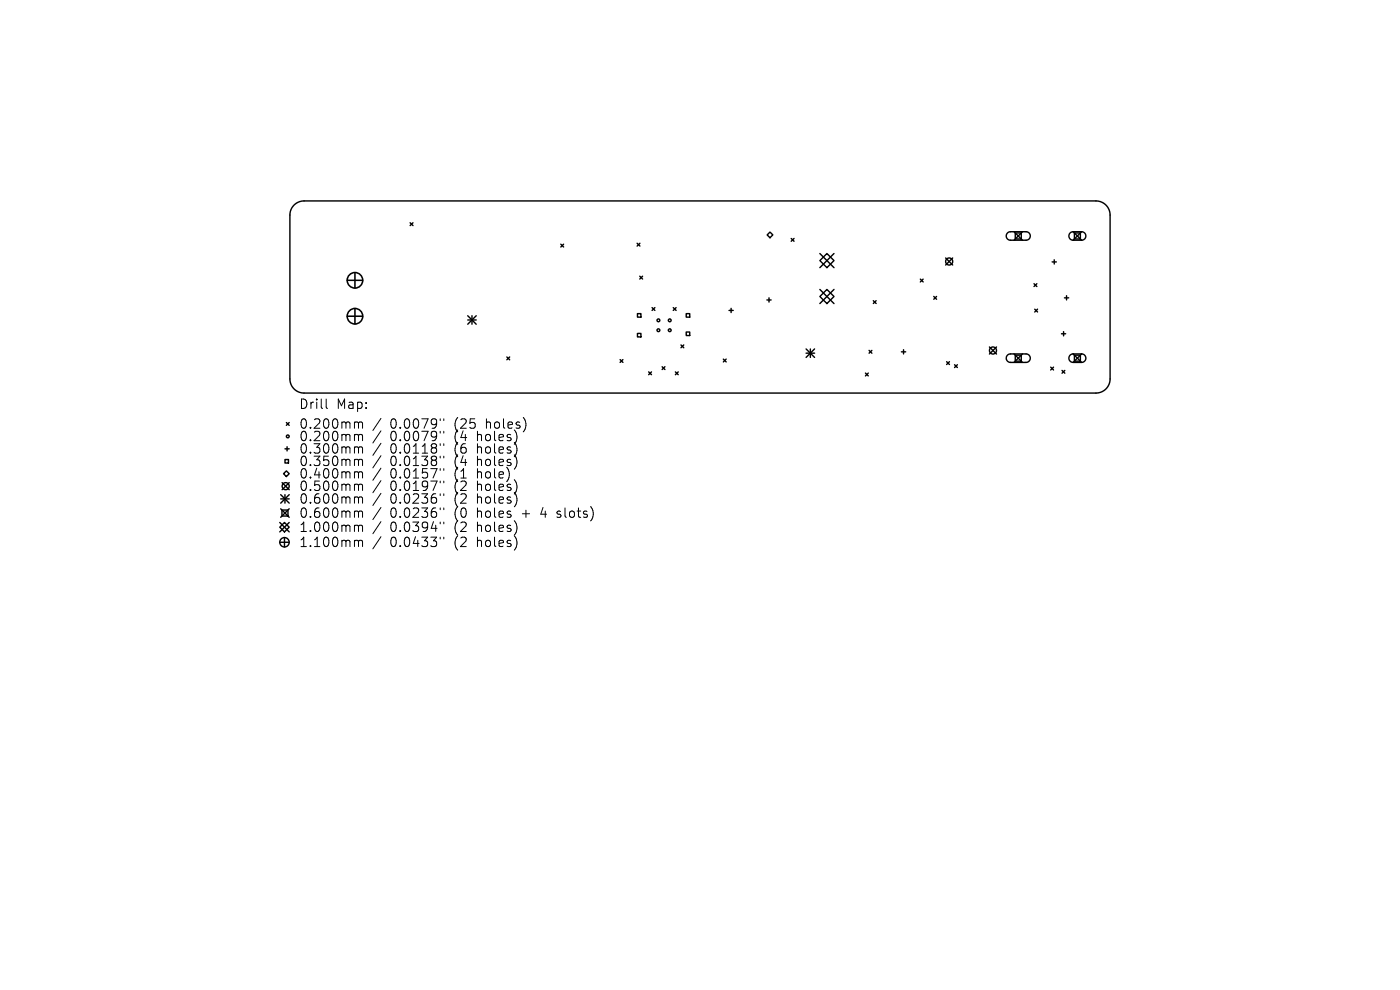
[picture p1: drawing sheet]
<svg xmlns="http://www.w3.org/2000/svg" width="297mm" height="210mm" viewBox="0 0 297 210" stroke-linecap="round" stroke-linejoin="round" font-family="sans-serif">
<defs><g id="words">
<g font-size="2.8">
<text x="63.4" y="87">Drill</text>
<text x="71.4" y="87">Map:</text>
<text x="63.4" y="91.2">0.200mm</text>
<text x="63.4" y="93.9">0.200mm</text>
<text x="82.8" y="91.2">0.0079&quot;</text>
<text x="82.8" y="93.9">0.0079&quot;</text>
<text x="96.5" y="91.2">(25</text>
<text x="96.5" y="93.9">(4</text>
<text x="101.5" y="93.9">holes)</text>
<text x="103.4" y="91.2">holes)</text>
<text x="63.4" y="96.5">0.300mm</text>
<text x="63.4" y="99.2">0.350mm</text>
<text x="63.4" y="101.8">0.400mm</text>
<text x="82.8" y="96.5">0.0118&quot;</text>
<text x="82.8" y="99.2">0.0138&quot;</text>
<text x="82.8" y="101.8">0.0157&quot;</text>
<text x="96.5" y="96.5">(6</text>
<text x="96.5" y="99.2">(4</text>
<text x="96.5" y="101.8">(1</text>
<text x="101.5" y="96.5">holes)</text>
<text x="101.5" y="99.2">holes)</text>
<text x="101.5" y="101.8">hole)</text>
<text x="63.4" y="104.4">0.500mm</text>
<text x="63.4" y="107.1">0.600mm</text>
<text x="82.8" y="104.4">0.0197&quot;</text>
<text x="82.8" y="107.1">0.0236&quot;</text>
<text x="96.5" y="104.4">(2</text>
<text x="96.5" y="107.1">(2</text>
<text x="101.5" y="104.4">holes)</text>
<text x="101.5" y="107.1">holes)</text>
<text x="63.4" y="110.1">0.600mm</text>
<text x="63.4" y="113.1">1.000mm</text>
<text x="82.8" y="110.1">0.0236&quot;</text>
<text x="82.8" y="113.1">0.0394&quot;</text>
<text x="96.5" y="110.1">(0</text>
<text x="96.5" y="113.1">(2</text>
<text x="101.5" y="110.1">holes</text>
<text x="101.5" y="113.1">holes)</text>
<text x="111.2" y="110.1">+</text>
<text x="115.4" y="110.1">4</text>
<text x="119" y="110.1">slots)</text>
<text x="63.4" y="116.3">1.100mm</text>
<text x="82.8" y="116.3">0.0433&quot;</text>
<text x="96.5" y="116.3">(2</text>
<text x="101.5" y="116.3">holes)</text>
</g>
</g></defs>
<g fill="none" stroke="#000" stroke-width=".3">
<path d="M87 47.3l.6 .6M87.6 47.3l-.6 .6M119 51.8l.6 .6M119.6 51.8l-.6 .6M135.2 51.6l.6 .6M135.7 58.6l.6 .6M135.8 51.6l-.6 .6M136.3 58.6l-.6 .6M162.8 49.8l.6-.6 .6 .6-.6 .6zM167.9 50.6l.6 .6M168.5 50.6l-.6 .6M173.9 55.3l1.5-1.5 1.5 1.5-1.5 1.5z"/>
<path d="M173.9 53.8l3 3M176.9 53.8l-3 3M195.2 59.2l.6 .6M195.8 59.2l-.6 .6M200.6 54.7l1.5 1.5M202.1 54.7l-1.5 1.5M213.7 49.4l.6-.2h3.4a.9 .9 0 0 1 .9 .9 .9 .9 0 0 1-.9 .9h-3.3a.9 .9 0 0 1-.9-.6 .9 .9 0 0 1 .2-1zM215.1 49.2l1.8 1.8M215.4 49.4h1.3v1.3h-1.3zM216.9 49.2l-1.8 1.8M223.2 55.6h.9M223.7 55.1v.9"/>
<path d="M227.7 51h1.8M227.7 49.2h1.8M227.7 49.2l1.8 1.8M227.7 49.2a.9 .9 0 0 0-.9 .9 .9 .9 0 0 0 .9 .9M227.9 49.4h1.3v1.3h-1.3zM229.5 49.2a.9 .9 0 0 1 .9 .9 .9 .9 0 0 1-.9 .9M229.5 49.2l-1.8 1.8M99.2 67l1.8 1.8M99.2 67.9h1.8M100.1 67v1.8M101 67l-1.8 1.8M107.5 75.7l.6 .6"/>
<path d="M108.1 75.7l-.6 .6M131.6 76.3l.6 .6M132.2 76.3l-.6 .6M135.2 66.5h.8v.8h-.8zM135.2 70.7h.8v.8h-.8zM137.6 78.9l.6 .6M138.2 78.9l-.6 .6M138.3 65.3l.6 .6M138.9 65.3l-.6 .6M140.5 77.8l.6 .6M141.1 77.8l-.6 .6M142.8 65.3l.6 .6"/>
<path d="M143.3 78.9l.6 .6M143.4 65.3l-.6 .6M143.9 78.9l-.6 .6M144.5 73.2l.6 .6M145.1 73.2l-.6 .6M145.6 66.5h.7v.8h-.7zM145.6 70.4h.7v.8h-.7zM153.5 76.2l.6 .6M154.1 76.2l-.6 .6M154.7 65.9h.9M155.1 65.4v.9M162.7 63.6h.9"/>
<path d="M163.1 63.2v.9M171 74l1.8 1.8M171 74.9h1.8M171.9 74v1.8M172.8 74l-1.8 1.8M173.9 62.9l1.5-1.5 1.5 1.5-1.5 1.5zM173.9 61.4l3 3M176.9 61.4l-3 3M183.6 79.1l.6 .6M184.2 79.1l-.6 .6M184.4 74.3l.6 .6M185 74.3l-.6 .6"/>
<path d="M185.3 63.8l.6 .6M185.9 63.8l-.6 .6M191.2 74.6h.9M191.7 74.2v.9M198.1 62.9l.6 .6M198.7 62.9l-.6 .6M200.8 76.7l.6 .6M201.4 76.7l-.6 .6M202.5 77.4l.6 .6M203.1 77.4l-.6 .6M209.9 73.6l1.5 1.5M211.4 73.6l-1.5 1.5"/>
<path d="M213.7 75.3l.6-.2h3.4a.9 .9 0 0 1 .9 .9 .9 .9 0 0 1-.9 .9h-3.3a.9 .9 0 0 1-.9-.6 .9 .9 0 0 1 .2-1zM215.1 75.1l1.8 1.8M215.4 75.3h1.3v1.3h-1.3zM216.9 75.1l-1.8 1.8M219.4 60.2l.6 .6M219.5 65.6l.6 .6M220 60.2l-.6 .6M220.1 65.6l-.6 .6M222.9 77.9l.6 .6M223.5 77.9l-.6 .6M225.2 70.8h.9M225.3 78.6l.6 .6"/>
<path d="M225.6 70.4v.9M225.8 63.2h.9M225.9 78.6l-.6 .6M226.3 62.7v.9M227.7 76.9h1.8M227.7 75.1h1.8M227.7 75.1l1.8 1.8M227.7 75.1a.9 .9 0 0 0-.9 .9 .9 .9 0 0 0 .9 .9M227.9 75.3h1.3v1.3h-1.3zM229.5 75.1a.9 .9 0 0 1 .9 .9 .9 .9 0 0 1-.9 .9M229.5 75.1l-1.8 1.8M60.5 95.2h.9"/>
<path d="M60.5 97.5h.7v.7h-.7zM60.8 89.6l.6 .6M60.9 94.8v.9M61.4 89.6l-.6 .6M61.5 80.4v-34.8a3 3 0 0 1 3-3h168a3 3 0 0 1 3 3v34.8a3 3 0 0 1-3 3h-168a3 3 0 0 1-3-3M59.4 111.8l1-1 1 1-1 1zM59.4 110.8l2 2M59.4 115h2M59.6 104.9l1.8 1.8M59.6 105.8h1.8M59.6 107.9l1.8 1.8M59.8 108.2h1.3v1.3h-1.3z"/>
<path d="M59.9 102.4l1.5 1.5M60.2 100.5l.6-.6 .6 .6-.6 .6zM60.4 114v2M60.5 104.9v1.8M61.4 102.4l-1.5 1.5M61.4 104.9l-1.8 1.8M61.4 107.9l-1.8 1.8M61.4 110.8l-2 2"/>
<circle cx="201.4" cy="55.5" r=".75"/>
<circle cx="139.7" cy="68" r=".3"/>
<circle cx="139.7" cy="70.1" r=".3"/>
<circle cx="142.1" cy="68" r=".3"/>
<circle cx="142.1" cy="70.1" r=".3"/>
<circle cx="210.7" cy="74.4" r=".75"/>
<circle cx="61.1" cy="92.6" r=".3"/>
<circle cx="60.4" cy="115" r="1"/>
<circle cx="60.6" cy="103.1" r=".75"/>
</g>
<g fill="none" stroke="#000" stroke-width=".33">
<path d="M73.7 59.5h3.3M75.3 57.8v3.3M73.7 67.1h3.3M75.3 65.4v3.3"/>
<circle cx="75.3" cy="59.5" r="1.65"/>
<circle cx="75.3" cy="67.1" r="1.65"/>
</g>
<g fill="none" stroke="#000" stroke-width=".21">
<path d="M69.2 84.6v1.8l.3 .2M75.5 89.5h.3l.3 .3M75.5 92.2h.5l.1 .2M75.5 94.8h.3l.3 .3M75.5 97.4h.3l.3 .3M76.1 89.8l.2-.3 .5 .1 .1 1.2M76.1 89.8v1M76.1 92.4v1.1M76.1 95.1v1M76.1 97.7v1.1M76.1 92.4l.2-.2h.5l.1 1.3M76.1 95.1l.2-.3 .5 .1 .1 1.2"/>
<path d="M76.1 97.7l.2-.3 .5 .1 .1 1.3M80.8 88.8l-1.7 2.5M80.8 91.4l-1.7 2.6M80.8 94l-1.7 2.6M80.8 96.7l-1.7 2.5M80.8 99.3l-1.7 2.6M93.4 88.8v.4M93.4 91.5v.4M93.4 94.1v.4M93.4 96.8v.3M93.4 99.4v.4M94.1 88.8v.4"/>
<path d="M94.1 91.5v.4M94.1 94.1v.4M94.1 96.8v.3M94.1 99.4v.4M75.5 100.1h.3l.3 .3M75.5 102.7l.5 .1 .1 .2M75.5 105.4l.5 .1 .1 .2M75.5 108.4h.3l.3 .3M75.5 111.4h.3l.3 .3M75.5 114.6h.3l.3 .3M76.1 100.4v1M76.1 103v1"/>
<path d="M76.1 105.7v1M76.1 108.7v1M76.1 111.7v1M76.1 114.9v1M76.1 100.4l.2-.3 .5 .1 .1 1.2M76.1 103l.2-.3 .5 .1 .1 1.2M76.1 105.7l.2-.3 .5 .1 .1 1.2M76.1 108.7l.2-.3 .5 .1 .1 1.2M76.1 111.7l.2-.3 .5 .1 .1 1.2M76.1 114.9l.2-.3 .5 .1 .1 1.2M80.8 102l-1.7 2.5M80.8 104.7l-1.7 2.5"/>
<path d="M80.8 107.7l-1.7 2.5M80.8 110.7l-1.7 2.5M80.8 113.9l-1.7 2.5M93.4 102v.4M93.4 104.7v.4M93.4 107.7v.4M93.4 110.7v.4M93.4 113.9v.4M94.1 102v.4M94.1 104.7v.4M94.1 107.7v.4M94.1 110.7v.4"/>
<path d="M94.1 113.9v.4M118.1 109.7h.2M118.2 108.5v.5"/>
</g>
<use href="#words"/>
</svg>
